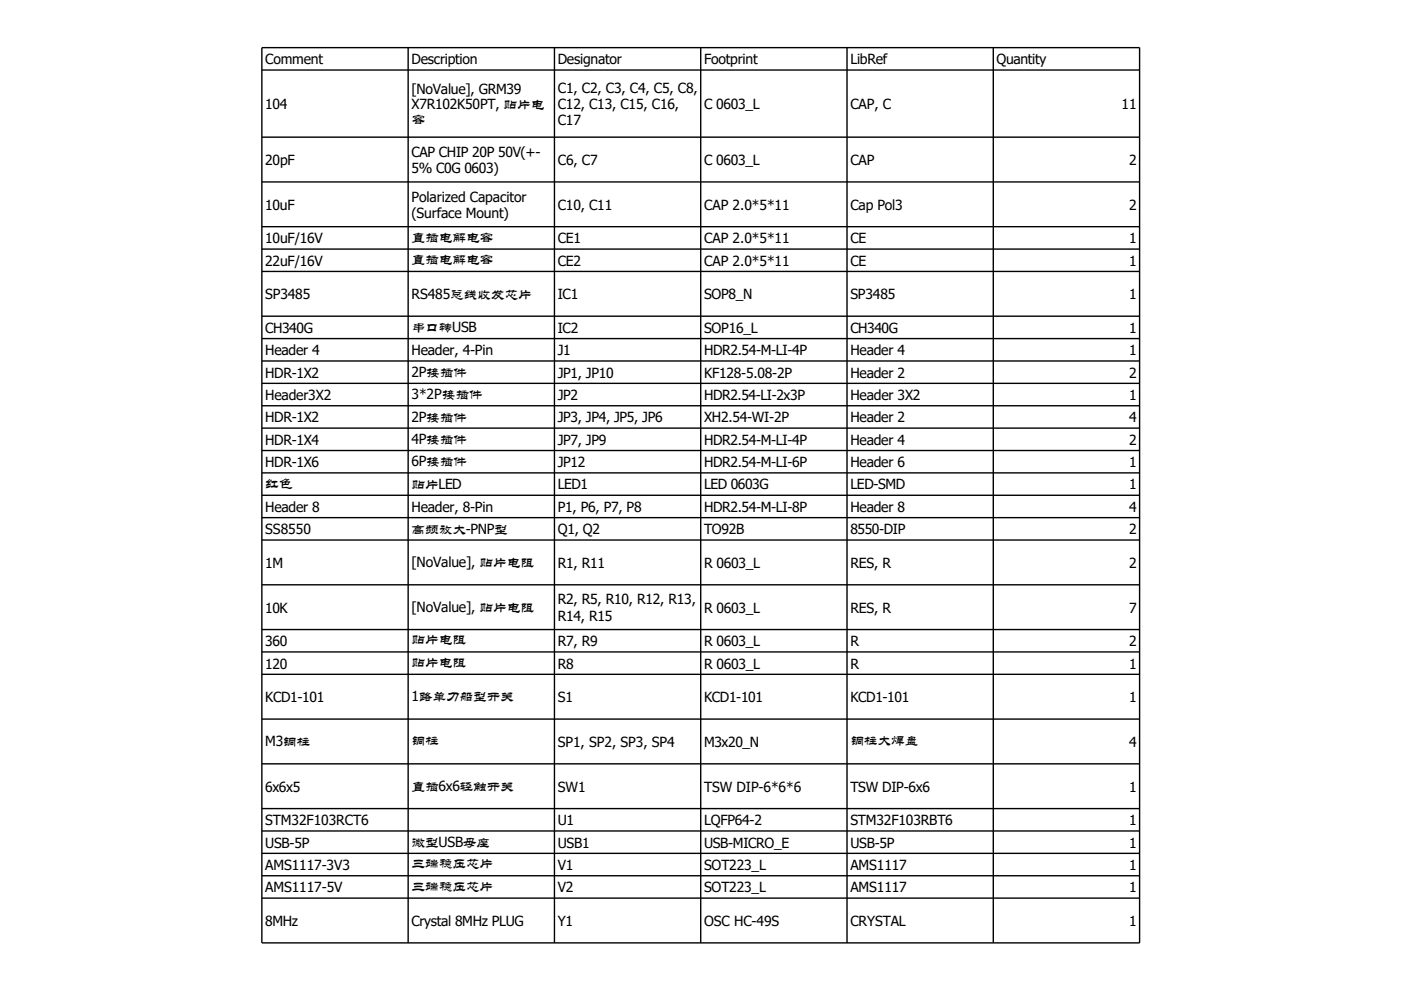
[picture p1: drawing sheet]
<svg xmlns="http://www.w3.org/2000/svg" width="297mm" height="210mm" viewBox="0 0 297 210" stroke-linecap="round" stroke-linejoin="round" font-family="sans-serif">
<defs><g id="words">
<g font-size="3">
<text x="56.2" y="13.6">Comment</text>
<text x="87.2" y="13.6">Description</text>
<text x="118.2" y="13.6">Designator</text>
<text x="149.2" y="13.6">Footprint</text>
<text x="180.2" y="13.6">LibRef</text>
<text x="211.2" y="13.6">Quantity</text>
<text x="56.2" y="23.1">104</text>
<text x="87.2" y="19.9">[NoValue], GRM39</text>
<text x="87.2" y="23.2">X7R102K50PT, 贴片电</text>
<text x="118.2" y="19.7">C1, C2, C3, C4, C5, C8,</text>
<text x="118.2" y="23.1">C12, C13, C15, C16,</text>
<text x="149.2" y="23.1">C 0603_L</text>
<text x="180.2" y="23.1">CAP, C</text>
<text x="237.7" y="23.1">11</text>
<text x="87.2" y="26.2">容</text>
<text x="118.2" y="26.6">C17</text>
<text x="56.2" y="35">20pF</text>
<text x="87.2" y="33.2">CAP CHIP 20P 50V(+-</text>
<text x="118.2" y="35">C6, C7</text>
<text x="149.2" y="35">C 0603_L</text>
<text x="180.2" y="35">CAP</text>
<text x="239.3" y="35">2</text>
<text x="87.2" y="36.7">5% C0G 0603)</text>
<text x="56.2" y="44.4">10uF</text>
<text x="87.2" y="42.7">Polarized Capacitor</text>
<text x="87.2" y="46.2">(Surface Mount)</text>
<text x="118.2" y="44.4">C10, C11</text>
<text x="149.2" y="44.4">CAP 2.0*5*11</text>
<text x="180.2" y="44.4">Cap Pol3</text>
<text x="239.3" y="44.4">2</text>
<text x="56.2" y="51.6">10uF/16V</text>
<text x="87.2" y="51.2">直插电解电容</text>
<text x="118.2" y="51.6">CE1</text>
<text x="149.2" y="51.6">CAP 2.0*5*11</text>
<text x="180.2" y="51.6">CE</text>
<text x="239.3" y="51.6">1</text>
<text x="56.2" y="56.3">22uF/16V</text>
<text x="87.2" y="55.9">直插电解电容</text>
<text x="118.2" y="56.3">CE2</text>
<text x="149.2" y="56.3">CAP 2.0*5*11</text>
<text x="180.2" y="56.3">CE</text>
<text x="239.3" y="56.3">1</text>
<text x="56.2" y="63.4">SP3485</text>
<text x="87.2" y="63.3">RS485总线收发芯片</text>
<text x="118.2" y="63.4">IC1</text>
<text x="149.2" y="63.4">SOP8_N</text>
<text x="180.2" y="63.4">SP3485</text>
<text x="239.3" y="63.4">1</text>
<text x="56.2" y="70.5">CH340G</text>
<text x="87.2" y="70.4">串口转USB</text>
<text x="118.2" y="70.5">IC2</text>
<text x="149.2" y="70.5">SOP16_L</text>
<text x="180.2" y="70.5">CH340G</text>
<text x="239.3" y="70.5">1</text>
<text x="56.2" y="75.3">Header 4</text>
<text x="87.2" y="75.3">Header, 4-Pin</text>
<text x="118.2" y="75.3">J1</text>
<text x="149.2" y="75.3">HDR2.54-M-LI-4P</text>
<text x="180.2" y="75.3">Header 4</text>
<text x="239.3" y="75.3">1</text>
<text x="56.2" y="80">HDR-1X2</text>
<text x="87.2" y="79.9">2P接插件</text>
<text x="118.2" y="80">JP1, JP10</text>
<text x="149.2" y="80">KF128-5.08-2P</text>
<text x="180.2" y="80">Header 2</text>
<text x="239.3" y="80">2</text>
<text x="56.2" y="84.8">Header3X2</text>
<text x="56.2" y="89.5">HDR-1X2</text>
<text x="87.2" y="84.6">3*2P接插件</text>
<text x="87.2" y="89.4">2P接插件</text>
<text x="118.2" y="84.8">JP2</text>
<text x="118.2" y="89.5">JP3, JP4, JP5, JP6</text>
<text x="149.2" y="84.8">HDR2.54-LI-2x3P</text>
<text x="149.2" y="89.5">XH2.54-WI-2P</text>
<text x="180.2" y="84.8">Header 3X2</text>
<text x="180.2" y="89.5">Header 2</text>
<text x="239.3" y="84.8">1</text>
<text x="239.3" y="89.5">4</text>
<text x="56.2" y="94.3">HDR-1X4</text>
<text x="87.2" y="94.1">4P接插件</text>
<text x="118.2" y="94.3">JP7, JP9</text>
<text x="149.2" y="94.3">HDR2.54-M-LI-4P</text>
<text x="180.2" y="94.3">Header 4</text>
<text x="239.3" y="94.3">2</text>
<text x="56.2" y="99">HDR-1X6</text>
<text x="87.2" y="98.9">6P接插件</text>
<text x="118.2" y="99">JP12</text>
<text x="149.2" y="99">HDR2.54-M-LI-6P</text>
<text x="180.2" y="99">Header 6</text>
<text x="239.3" y="99">1</text>
<text x="56.2" y="103.4">红色</text>
<text x="87.2" y="103.6">贴片LED</text>
<text x="118.2" y="103.7">LED1</text>
<text x="149.2" y="103.7">LED 0603G</text>
<text x="180.2" y="103.7">LED-SMD</text>
<text x="239.3" y="103.7">1</text>
<text x="56.2" y="108.5">Header 8</text>
<text x="56.2" y="113.2">SS8550</text>
<text x="87.2" y="108.5">Header, 8-Pin</text>
<text x="87.2" y="113.1">高频放大-PNP型</text>
<text x="118.2" y="108.5">P1, P6, P7, P8</text>
<text x="118.2" y="113.2">Q1, Q2</text>
<text x="149.2" y="108.5">HDR2.54-M-LI-8P</text>
<text x="149.2" y="113.2">TO92B</text>
<text x="180.2" y="108.5">Header 8</text>
<text x="180.2" y="113.2">8550-DIP</text>
<text x="239.3" y="108.5">4</text>
<text x="239.3" y="113.2">2</text>
<text x="56.2" y="120.4">1M</text>
<text x="87.2" y="120.2">[NoValue], 贴片电阻</text>
<text x="118.2" y="120.4">R1, R11</text>
<text x="149.2" y="120.4">R 0603_L</text>
<text x="180.2" y="120.4">RES, R</text>
<text x="239.3" y="120.4">2</text>
<text x="56.2" y="129.8">10K</text>
<text x="87.2" y="129.7">[NoValue], 贴片电阻</text>
<text x="118.2" y="128.1">R2, R5, R10, R12, R13,</text>
<text x="118.2" y="131.6">R14, R15</text>
<text x="149.2" y="129.8">R 0603_L</text>
<text x="180.2" y="129.8">RES, R</text>
<text x="239.3" y="129.8">7</text>
<text x="56.2" y="137">360</text>
<text x="87.2" y="136.6">贴片电阻</text>
<text x="118.2" y="137">R7, R9</text>
<text x="149.2" y="137">R 0603_L</text>
<text x="180.2" y="137">R</text>
<text x="239.3" y="137">2</text>
<text x="56.2" y="141.7">120</text>
<text x="87.2" y="141.3">贴片电阻</text>
<text x="118.2" y="141.7">R8</text>
<text x="149.2" y="141.7">R 0603_L</text>
<text x="180.2" y="141.7">R</text>
<text x="239.3" y="141.7">1</text>
<text x="56.2" y="148.8">KCD1-101</text>
<text x="87.2" y="148.7">1路单刀船型开关</text>
<text x="118.2" y="148.8">S1</text>
<text x="149.2" y="148.8">KCD1-101</text>
<text x="180.2" y="148.8">KCD1-101</text>
<text x="239.3" y="148.8">1</text>
<text x="56.2" y="158.2">M3铜柱</text>
<text x="87.2" y="157.9">铜柱</text>
<text x="118.2" y="158.3">SP1, SP2, SP3, SP4</text>
<text x="149.2" y="158.3">M3x20_N</text>
<text x="180.2" y="157.9">铜柱大焊盘</text>
<text x="239.3" y="158.3">4</text>
<text x="56.2" y="167.8">6x6x5</text>
<text x="87.2" y="167.6">直插6x6轻触开关</text>
<text x="118.2" y="167.8">SW1</text>
<text x="149.2" y="167.8">TSW DIP-6*6*6</text>
<text x="180.2" y="167.8">TSW DIP-6x6</text>
<text x="239.3" y="167.8">1</text>
<text x="56.2" y="174.9">STM32F103RCT6</text>
<text x="56.2" y="179.7">USB-5P</text>
<text x="87.2" y="179.5">微型USB母座</text>
<text x="118.2" y="174.9">U1</text>
<text x="118.2" y="179.7">USB1</text>
<text x="149.2" y="174.9">LQFP64-2</text>
<text x="149.2" y="179.7">USB-MICRO_E</text>
<text x="180.2" y="174.9">STM32F103RBT6</text>
<text x="180.2" y="179.7">USB-5P</text>
<text x="239.3" y="174.9">1</text>
<text x="239.3" y="179.7">1</text>
<text x="56.2" y="184.4">AMS1117-3V3</text>
<text x="87.2" y="184">三端稳压芯片</text>
<text x="118.2" y="184.4">V1</text>
<text x="149.2" y="184.4">SOT223_L</text>
<text x="180.2" y="184.4">AMS1117</text>
<text x="239.3" y="184.4">1</text>
<text x="56.2" y="189.1">AMS1117-5V</text>
<text x="87.2" y="188.8">三端稳压芯片</text>
<text x="118.2" y="189.1">V2</text>
<text x="149.2" y="189.1">SOT223_L</text>
<text x="180.2" y="189.1">AMS1117</text>
<text x="239.3" y="189.1">1</text>
<text x="56.2" y="196.3">8MHz</text>
<text x="87.2" y="196.3">Crystal 8MHz PLUG</text>
<text x="118.2" y="196.3">Y1</text>
<text x="149.2" y="196.3">OSC HC-49S</text>
<text x="180.2" y="196.3">CRYSTAL</text>
<text x="239.3" y="196.3">1</text>
</g>
</g></defs>
<g fill="none" stroke="#000" stroke-width=".3">
<path d="M55.5 10.1h186v189.8h-186zM55.5 14.8h186M86.5 10.1v189.8M117.5 10.1v189.8M148.5 10.1v189.8M179.5 10.1v189.8M210.5 10.1v189.8M55.5 29.1h186M55.5 38.6h186M55.5 48.1h186M55.5 52.8h186M55.5 57.5h186"/>
<path d="M55.5 67h186M55.5 71.8h186M55.5 76.5h186M55.5 81.3h186M55.5 86h186M55.5 90.7h186M55.5 95.5h186M55.5 100.2h186M55.5 105h186M55.5 109.7h186M55.5 114.5h186M55.5 124h186"/>
<path d="M55.5 133.4h186M55.5 138.2h186M55.5 142.9h186M55.5 152.4h186M55.5 161.9h186M55.5 171.4h186M55.5 176.1h186M55.5 180.9h186M55.5 185.6h186M55.5 190.4h186"/>
</g>
<use href="#words"/>
</svg>
